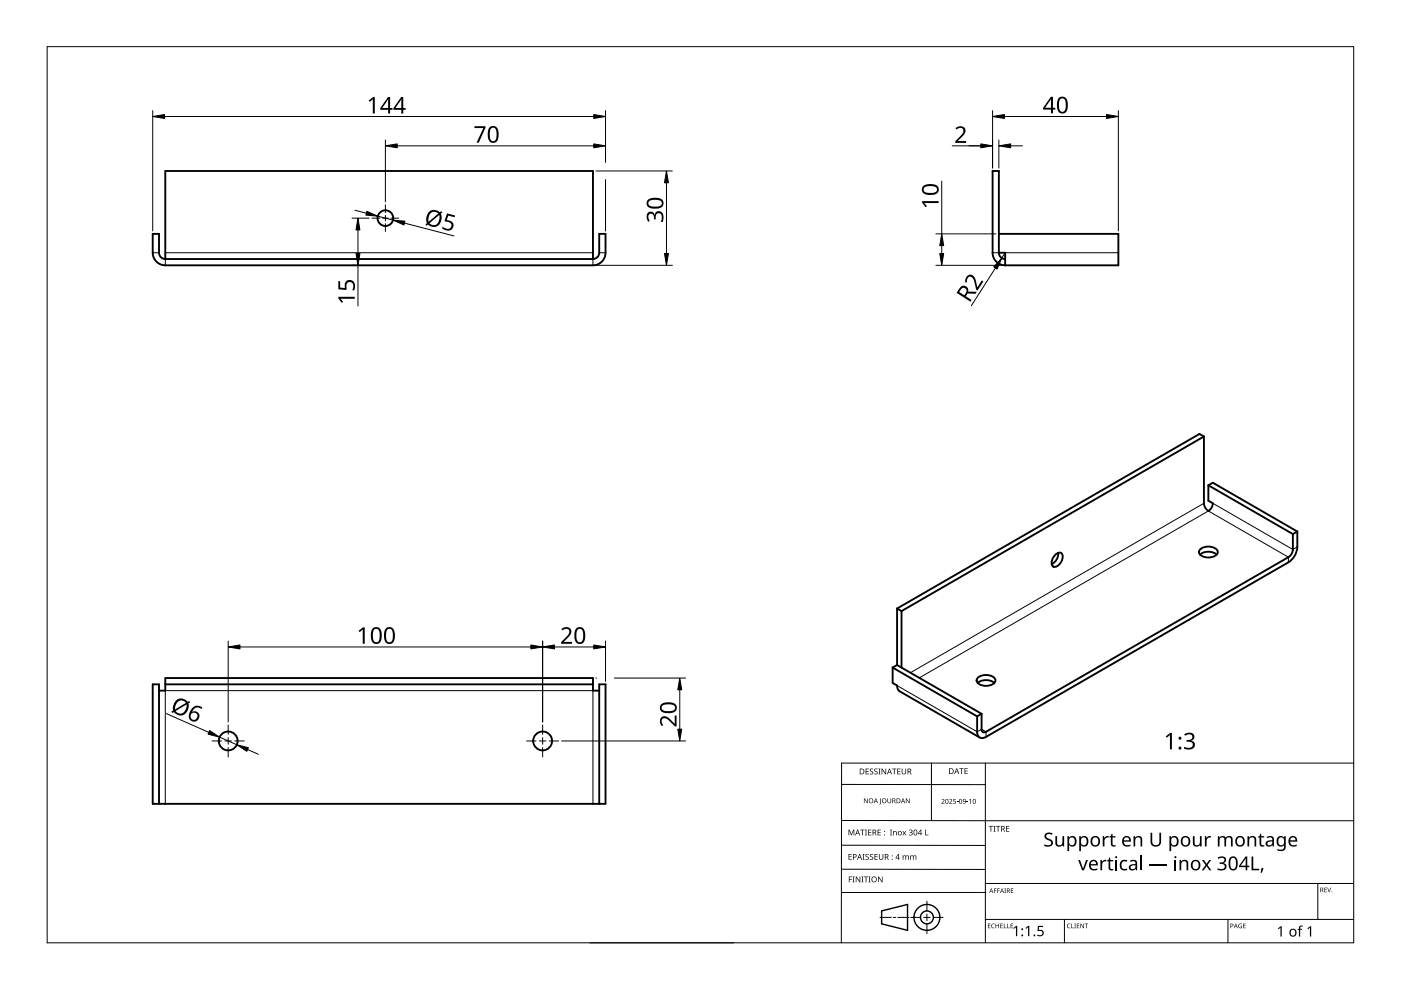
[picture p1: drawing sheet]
<svg xmlns="http://www.w3.org/2000/svg" width="297mm" height="210mm" viewBox="0 0 297 210" stroke-linecap="round" stroke-linejoin="round" font-family="sans-serif">
<path d="M32.4 53.6h1.3M35 53.6h90.7M35 54.9v1.4M125.7 54.9v1.4M127 53.6h1.4M210.4 53.6h1.4M213.1 53.6h24M255.3 106.7l-62.3 35.9M257.1 106.7l17 9.8 1-.5M273.2 119.2v-1.1l-17-9.8-61.3 35.4M190.2 145.4l17 9.8 .9-.6 1 .6v1M35 170.4v-24h90.7v24" fill="none" stroke="#000" stroke-width=".21"/>
<g fill="none" stroke="#000" stroke-width=".4">
<path d="M35 54.9a1.33 1.33 0 0 1-1.3-1.3v-4h-1.3v4a2.67 2.67 0 0 0 2.6 2.7h90.7a2.67 2.67 0 0 0 2.7-2.7v-4h-1.4v4a1.33 1.33 0 0 1-1.3 1.3M35 54.9v-18.6h90.7v18.6M35 54.9h90.7M211.8 53.6v-17.3h-1.4v17.3a2.67 2.67 0 0 0 2.7 2.7M211.8 49.6h25.3v6.7h-24M211.8 53.6h1.3v2.7M211.8 53.6a1.33 1.33 0 0 0 1.3 1.3M255.3 92.6v14.1l.2 .9 .7 .7 .7-.7 .2-.9-.9-.5v-3.3M255.3 92.6l-1-.6-64.1 37M255.3 92.6l-64.2 37M223.6 117.8a1.02 1.02 0 0 1 1.6-.3 2.23 2.23 0 0 1-1.6 2.7 .93 .93 0 0 1-.5-1.5zM224.4 117.2a2.47 2.47 0 0 1-1.4 2.4"/>
<path d="M254.6 116.4a2.81 2.81 0 0 1 3.5 .3 .94 .94 0 0 1-.7 1.3 2.72 2.72 0 0 1-3.1-.6l-.1-.4zM256.2 102.9l.9-.6 18 10.4M256.2 102.9l17.9 10.3M258 117.6a2.85 2.85 0 0 0-3.6 0M274.1 113.2v3.6l-.5 .9-.4 .4-64.1 37.1a.57 .57 0 0 1-.7 0 .57 .57 0 0 1-.3-.6v-3.3M275.1 112.7v3.3a4.2 4.2 0 0 1-1.9 3.2l-64.1 37a1.15 1.15 0 0 1-1.4 .2 1.15 1.15 0 0 1-.5-1.2v-3.3M275.1 112.7l-1 .5M190.2 129l.9 .6M190.2 129v12M191.1 129.6v11.9M33.7 146.4h1.3v-2.6h90.7v2.6h1.3M35 145.1h90.7"/>
<path d="M189.3 141.5v3.3l.9 .6a1.33 1.33 0 0 0 .6 1.2l16.9 9.8M189.3 141.5l17.9 10.4M190.2 141l17.9 10.3M190.2 141l-.9 .5M207.3 144.8a2.85 2.85 0 0 1 3.5 0M207.4 143.6a2.81 2.81 0 0 1 3.6 .3 .94 .94 0 0 1-.8 1.3 2.72 2.72 0 0 1-3-.6l-.1-.3zM208.1 151.3l-.9 .6M33.7 170.4v-25.3h-1.3v25.3h96v-25.3h-1.4v25.3"/>
<circle cx="81.7" cy="46.3" r="1.67"/>
<circle cx="48.4" cy="157.1" r="2"/>
<circle cx="115" cy="157.1" r="2"/>
</g>
<path d="M10 9.9h277v190h-277z" fill="none" stroke="#000" stroke-width=".21"/>
<g fill="none" stroke="#000" stroke-width=".21">
<path d="M178.4 179.2l30.5 .1M178.4 166.3l30.5 .1M178.5 174h108.6M197.5 161.8v12.2M208.9 161.8v38.1M287 161.8h-108.6v38.1M125.1 199.9h30.5M178.4 184.3h30.5M186.6 194.5h2.4M189.4 194.5h.5M190.4 194.5h2.4M193.1 194.5h2.1"/>
<path d="M195.8 194.5h1.4M196.5 191.1v2M196.5 193.8v1.4M196.5 195.9v2M197.9 194.5h2.1M208.9 189.2h-30.5M208.9 187.3h78.1M208.9 194.9h78.1M225.7 194.9v5M260.4 194.9v5M279.4 187.3v7.6"/>
</g>
<g fill="none" stroke="#000" stroke-width=".3">
<path d="M186.9 193.1l5.5-1.3v5.5l-5.5-1.4z"/>
<circle cx="196.5" cy="194.5" r="1.37"/>
<circle cx="196.5" cy="194.5" r="2.74"/>
</g>
<g fill="#000">
<path d="M179.9 175.9h.2l.4 1 .4-1h.2v1.2h-.1v-1l-.4 1h-.2l-.4-1 .1 1h-.2zM182.4 175.9h.9v.1h-.4v1.1h-.1v-1.1h-.4zM183.4 175.9h.4l-.1 .1v1l.1 .1h-.4l.1-.1v-1zM183.2 169.3h.1l.6 .8v-.8h.1v1h-.2l-.5-.9v.9h-.1zM183.5 163h.7v.1h-.5v.4h.5v.1h-.5v.4h.5v.2h-.7zM184.1 175.9h.6v.1h-.5v.4h.5v.1h-.5v.5h.5v.1h-.6zM184.5 163.1l.4-.2 .2 .1v.1a.25 .25 0 0 0-.4-.1 .25 .25 0 0 0 0 .4 .4 .4 0 0 1 .5 .3 .4 .4 0 0 1-.3 .5 .4 .4 0 0 1-.5-.2h.1a.27 .27 0 0 0 .4 .1 .27 .27 0 0 0-.1-.4l-.3-.3zM185.4 163.1l.4-.2 .3 .1-.1 .1a.25 .25 0 0 0-.4-.1 .25 .25 0 0 0 0 .4 .4 .4 0 0 1 .5 .3 .4 .4 0 0 1-.3 .5 .4 .4 0 0 1-.5-.2h.1a.27 .27 0 0 0 .4 .1 .27 .27 0 0 0 0-.4l-.4-.3zM186.6 169.3h.2v1l-.3 .3-.1-.2 .2-.1zM186.2 163h.5l-.2 .1v1l.2 .1h-.5l.2-.1v-1zM186.1 175.9h.6v.1h-.5v.4h.5v.1h-.5v.5h.5v.1h-.6zM186.9 163h.2l.6 1v-1h.2v1.2h-.2l-.6-1v1h-.2z"/>
<path d="M188.2 169.3h.1v.6a.26 .26 0 0 0 .2 .3 .26 .26 0 0 0 .3-.3v-.6h.1v.6a.39 .39 0 0 1-.4 .4 .39 .39 0 0 1-.3-.4zM188.7 175.9h.4l-.1 .1v1l.1 .1h-.4l.1-.1v-1zM189.1 163h1v.1h-.4v1.1h-.2v-1.1h-.4zM189.4 176.2l.1 .1a.35 .35 0 0 1 .4-.1 .35 .35 0 0 1 .2 .3v.6h-.1v-.6a.24 .24 0 0 0-.3-.2 .24 .24 0 0 0-.2 .3v.5h-.1zM190.2 163h.7v.1h-.5v.4h.5v.1h-.5v.4h.5v.2h-.7zM191.3 176.2h.2l.2 .3 .3-.3h.1l-.3 .5 .4 .4h-.2l-.3-.3-.2 .3h-.2l.3-.4zM191.2 163h.1v.8a.32 .32 0 0 0 .3 .3 .32 .32 0 0 0 .4-.4v-.7h.1v.7a.47 .47 0 0 1-.5 .5 .47 .47 0 0 1-.4-.5zM192.1 169.3h.1l.5 .8v-.8h.2v1h-.2l-.5-.9v.9h-.1zM192.7 176a.38 .38 0 0 1 .6-.1 .38 .38 0 0 1 0 .5l-.1 .1a.38 .38 0 0 1 .3 .5 .38 .38 0 0 1-.6 .1l-.2-.2a.32 .32 0 0 0 .5 .2 .32 .32 0 0 0 .1-.5h-.4v-.2a.27 .27 0 0 0 .4-.1 .27 .27 0 0 0-.1-.3 .27 .27 0 0 0-.4 .1zM196.2 175.9h.1v1.1h.5v.1h-.6zM199.6 169.5a.37 .37 0 0 1 .6 0 .37 .37 0 0 1-.2 .6l-.2 .2h.5v.1h-.7l.3-.4a.27 .27 0 0 0 .2-.3 .27 .27 0 0 0-.4-.1zM201.2 169.5a.37 .37 0 0 1 .6 0 .37 .37 0 0 1-.2 .6l-.2 .2h.5v.1h-.7l.3-.4a.27 .27 0 0 0 .3-.3 .27 .27 0 0 0-.5-.1z"/>
<path d="M202.1 169.4h.5v.1h-.4v.3a.34 .34 0 0 1 .5 .2 .34 .34 0 0 1-.2 .4 .34 .34 0 0 1-.4-.1 .29 .29 0 0 0 .4 0 .29 .29 0 0 0 0-.4 .29 .29 0 0 0-.4 0zM202.9 170l.3 .1zM203.4 162.9h.9v.1h-.4v1.1h-.1v-1.1h-.4zM204.9 170l.4 .1zM204.5 162.9h.7v.1h-.5v.4h.4v.1h-.4v.5h.5v.1h-.7zM205.5 169.6l.4-.2v1h-.2v-.9zM209.6 175.1h.9v.2h-.3v1h-.2v-1h-.4zM210.6 175.1h.5l-.2 .1v1l.2 .1h-.5l.2-.1v-1zM211.2 175.1h.9v.2h-.4v1h-.2v-1h-.3zM213.3 175.1h.7v.2h-.5v.3h.5v.2h-.5v.4h.5v.1h-.7zM221.6 176.8a1.38 1.38 0 0 1 1.6-.1l-.1 .3-.4-.1a.55 .55 0 0 0-.9 .3 .55 .55 0 0 0 .7 .7 .88 .88 0 0 1 .7 1.1 .88 .88 0 0 1-1.2 .5l-.6-.1v-.4l.2 .1a.82 .82 0 0 0 1.3-.4l-.2-.3-.4-.2a.88 .88 0 0 1-.7-1.4zM223.8 177.3h.3v1.4a.59 .59 0 0 0 .7 .5 .59 .59 0 0 0 .5-.8v-1.1h.3v2.2h-.3v-.3a.84 .84 0 0 1-.9 .3 .84 .84 0 0 1-.6-.8z"/>
<path d="M233.8 177.3h.3l.1 .4 .3-.4h.6l-.1 .3h-.4l-.4 .3v1.6h-.4zM235.7 176.8h.2v.5h.6v.3h-.6v1.2l.2 .4h.4v.2a.67 .67 0 0 1-1-.6v-1.2h-.3v-.2l.3-.2zM240.3 177.3h.3l.1 .3a.83 .83 0 0 1 .9-.3 .83 .83 0 0 1 .6 .7v1.5h-.4v-1.4a.59 .59 0 0 0-.7-.5 .59 .59 0 0 0-.4 .7v1.2h-.4zM243.9 176.6h.4v1.8a.76 .76 0 0 0 .8 .8 .76 .76 0 0 0 .7-.8v-1.8h.4v1.8a1.12 1.12 0 0 1-1.2 1.1 1.12 1.12 0 0 1-1.1-1.1zM252.9 177.3h.4v1.4a.59 .59 0 0 0 .7 .5 .59 .59 0 0 0 .4-.8v-1.1h.4v2.2h-.3l-.1-.3a.84 .84 0 0 1-.9 .3 .84 .84 0 0 1-.6-.8zM255.5 177.3h.3v.4l.4-.4h.5v.3h-.5l-.3 .3-.1 1.6h-.3zM258.2 177.3h.3v.3a.83 .83 0 0 1 1.4 0 .78 .78 0 0 1 .9-.3 .78 .78 0 0 1 .5 .7v1.5h-.3v-1.4a.54 .54 0 0 0-.6-.6 .54 .54 0 0 0-.4 .8v1.2h-.4v-1.4a.55 .55 0 0 0-.7-.5 .55 .55 0 0 0-.3 .7v1.2h-.4zM264.5 177.3h.3v.3a.83 .83 0 0 1 1-.3 .83 .83 0 0 1 .5 .7v1.5h-.3v-1.4a.59 .59 0 0 0-.7-.5 .59 .59 0 0 0-.4 .7v1.2h-.4zM267.2 176.8h.2v.5h.6v.3h-.6v1.2l.2 .4h.5v.2a.67 .67 0 0 1-1.1-.6v-1.2h-.3v-.2l.3-.2zM180 185.8h.7v.2h-.6v.4h.5v.1h-.5v.6h-.1zM179.9 181.1h.7v.1h-.5v.4h.4v.1h-.4v.5h.5v.1h-.7zM180.8 185.8h.4l-.1 .2v.9l.1 .2h-.4l.1-.2v-.9z"/>
<path d="M181.4 185.8h.2l.7 1.1v-1.1h.1v1.3h-.2l-.6-1v1h-.2zM182.6 185.8h.5l-.2 .2v.9l.2 .2h-.5l.2-.2v-.9zM182.9 181.1h.4l-.1 .1v1l.1 .1h-.4l.1-.1v-1zM183.2 185.8h.9v.2h-.4v1.1h-.2v-1.1h-.3zM183.5 181.2l.5-.1h.2v.2a.25 .25 0 0 0-.4-.1 .25 .25 0 0 0 0 .4 .4 .4 0 0 1 .4 .3 .4 .4 0 0 1-.2 .4 .4 .4 0 0 1-.5-.2 .27 .27 0 0 0 .5 .1 .27 .27 0 0 0-.1-.4l-.4-.3zM184.2 185.8h.4l-.1 .2v.9l.1 .2h-.4l.1-.2v-.9zM184.5 181.2l.4-.1h.2v.2a.25 .25 0 0 0-.4-.1 .25 .25 0 0 0 0 .4 .4 .4 0 0 1 .5 .3 .4 .4 0 0 1-.3 .4 .4 .4 0 0 1-.5-.2h.1a.27 .27 0 0 0 .4 .1 .27 .27 0 0 0-.1-.4l-.3-.3zM185.4 181.1h.7v.1h-.5v.4h.5v.1h-.5v.5h.5v.1h-.7zM186.2 185.8h.1l.7 1.1v-1.1h.1v1.3h-.2l-.6-1v1h-.1zM186.3 181.1h.2v.8a.32 .32 0 0 0 .3 .3 .32 .32 0 0 0 .3-.3v-.8h.2v.8a.47 .47 0 0 1-.5 .4 .47 .47 0 0 1-.5-.4zM191.4 181.4l.7 .1a.33 .33 0 0 1 .4-.1 .33 .33 0 0 1 .2 .3v.6h-.2v-.6a.22 .22 0 0 0-.2-.2 .22 .22 0 0 0-.2 .3v.5h-.1v-.6a.23 .23 0 0 0-.3-.2 .23 .23 0 0 0-.2 .3v.5h-.1zM193 181.4l.7 .1a.33 .33 0 0 1 .3-.1 .33 .33 0 0 1 .3 .3v.6h-.2v-.6a.22 .22 0 0 0-.2-.2 .22 .22 0 0 0-.2 .3v.5h-.1v-.6a.23 .23 0 0 0-.3-.2 .23 .23 0 0 0-.2 .3v.5h-.1z"/>
<path d="M209.5 195.8h.5l-.4 .1v.3h.4l-.4 .1v.4l.4 .1h-.5zM210.3 196l.3-.2 .3 .1v.1a.39 .39 0 0 0-.6 .3 .39 .39 0 0 0 .6 .4 .46 .46 0 0 1-.7-.1 .46 .46 0 0 1 .1-.6zM210.7 188.4h.6l-.4 .1v.3h.4l-.4 .1v.4h-.2zM211.4 188.4h.6l-.4 .1v.3h.4l-.4 .1v.4h-.2zM211.1 195.8h.1v.4h.5v-.4h.1v1h-.1v-.5h-.5v.5h-.1zM212.1 195.8h.5l-.4 .1v.3h.4l-.4 .1v.4l.4 .1h-.5zM212.8 195.8h.2v.9l.4 .1h-.6zM212.9 188.4h.4l-.1 .1 .1 .8h-.4l.2-.1zM213.6 195.8h.1v.9l.4 .1h-.5zM214.3 195.8h.5l-.4 .1v.3h.4l-.4 .1v.4l.4 .1h-.5zM214.3 188.4h.6l-.5 .1v.3h.4l-.4 .1v.3l.5 .1h-.6zM214.9 196.8l.5-.5h.3v2.2h-.3v-1.9l-.4 .3z"/>
<path d="M217.4 196.8l.6-.5h.2v2.2h-.2v-1.9l-.4 .3zM220 196.3h1.1v.2h-.8l-.1 .7a.75 .75 0 0 1 1.1 .7 .75 .75 0 0 1-1.1 .6l-.3-.1v-.3l.3 .2a.51 .51 0 0 0 .8-.4 .51 .51 0 0 0-.7-.5l-.3-.1zM226.3 196l.4-.2 .3 .1-.1 .1a.39 .39 0 0 0-.6 .3 .39 .39 0 0 0 .6 .4 .46 .46 0 0 1-.6-.1 .46 .46 0 0 1 0-.6zM227.1 195.8h.2v.9l.4 .1h-.6zM227.8 195.8h.3l-.1 .1 .1 .9h-.3l.1-.1zM228.3 195.8h.5l-.4 .1v.3h.4l-.4 .1v.4l.4 .1h-.5zM228.6 182.3h.4l.6 1.9 .7-1.9h.4l-.9 2.2h-.4zM229.1 195.8h.1l.5 .8v-.8h.1v1h-.1l-.5-.8v.8h-.1zM230 195.8h.7l-.3 .1v.9h-.1v-.9zM233.3 182.3h.3l.1 .4 .3-.3 .6-.1-.1 .4h-.4l-.3 .3-.1 1.5h-.4zM235.2 181.8h.2v.5h.6v.3h-.6v1.3l.2 .3h.4v.3a.67 .67 0 0 1-1-.6v-1.3h-.3v-.2l.3-.1zM237.7 182.6l.5-.3 .8 .1-.1 .3h-.1a.79 .79 0 0 0-1 .9 .79 .79 0 0 0 1.2 .5v.3a1.14 1.14 0 0 1-1.5-.3 1.14 1.14 0 0 1 .2-1.5z"/>
<path d="M250.1 182.3h.3v.3a.83 .83 0 0 1 .9-.3 .83 .83 0 0 1 .6 .8v1.4h-.3v-1.4a.59 .59 0 0 0-.7-.5 .59 .59 0 0 0-.5 .8v1.1h-.3zM254.8 182.3h.4l.6 .9 .6-.9h.4l-.8 1.1 .8 1.1h-.4l-.6-.8-.6 .8h-.4l.8-1.1zM258.1 181.9a1.01 1.01 0 0 1 1.1-.4 1.01 1.01 0 0 1 .8 .9l-.3 .4-.3 .2a.82 .82 0 0 1 .7 1 .82 .82 0 0 1-1.2 .6l-.8-.2v-.3a.92 .92 0 0 0 1.6-.4 .75 .75 0 0 0-1.1-.5v-.3a.63 .63 0 0 0 .8-.1 .63 .63 0 0 0 .1-.8l-.6-.1-.6 .2zM262.7 196l.6-.1-.1 .1a.4 .4 0 0 0-.5 .3 .4 .4 0 0 0 .5 .4v-.3l-.2-.1h.3v.5a.53 .53 0 0 1-.7-.1 .53 .53 0 0 1 .1-.7zM263.6 195.8h.5l-.4 .1v.3h.4l-.4 .1v.4l.4 .1h-.5zM265.3 181.6h.4v2.6h1.3v.3h-1.7zM267.5 184.1h.4l-.4 1h-.2zM270.9 196.8l.6-.4h.2v2.2h-.2v-1.9l-.4 .3zM275.5 196.4l.7-.1v.2h-.4l-.1 .2v.2h.4v.2h-.4v1.5h-.3v-1.5h-.3l.3-.2zM277.2 196.8l.6-.4h.2v2.2h-.3v-1.9l-.4 .3zM280.8 188.2h.5l-.4 .1v.3h.4l-.4 .1v.4l.4 .1h-.5zM281.4 188.2h.1l.3 .8 .3-.8h.1l-.3 1h-.1z"/>
<path d="M181.8 175.9h.1l.5 1.2h-.2l-.1-.4h-.5l-.2 .4h-.1zM181.8 176.1l-.2 .5h.4z"/>
<path d="M182.3 163h.4a.61 .61 0 0 1 .6 .6 .61 .61 0 0 1-.7 .6h-.3zM182.4 163.1v.9h.2a.48 .48 0 0 0 .5-.4 .48 .48 0 0 0-.5-.5z"/>
<path d="M184.1 169.8a.51 .51 0 0 1 1 0 .51 .51 0 0 1-1 0zM184.3 169.8a.4 .4 0 0 0 .8 0 .4 .4 0 0 0-.8 0z"/>
<path d="M185 175.9h.3a.35 .35 0 0 1 .5 .2 .35 .35 0 0 1-.3 .5l.4 .5h-.2l-.3-.5h-.2v.5h-.2zM185.2 176v.5h.1a.23 .23 0 0 0 .3-.2 .23 .23 0 0 0-.3-.3z"/>
<path d="M185.6 169.3l.5 1-.2-.3h-.4l-.3 .3zM185.7 169.4l-.2 .5h.4z"/>
<path d="M186.9 169.8a.51 .51 0 0 1 1 0 .51 .51 0 0 1-1 0zM187.1 169.8a.4 .4 0 0 0 .8 0 .4 .4 0 0 0-.8 0z"/>
<path d="M188.5 163h.2l.4 1.2h-.1l-.2-.4h-.5l-.1 .4h-.2zM188.6 163.1l-.2 .6h.4z"/>
<path d="M189.2 169.3h.3a.29 .29 0 0 1 .3 .2 .29 .29 0 0 1-.1 .3l.2 .5h-.1l-.3-.4h-.2v.4h-.1zM189.3 169.4v.4h.2a.2 .2 0 0 0 .2-.2 .2 .2 0 0 0-.2-.2z"/>
<path d="M190.1 169.3h.3a.51 .51 0 0 1 .5 .5 .51 .51 0 0 1-.5 .5h-.3zM190.2 169.4v.8l.4-.1 .2-.2-.1-.3z"/>
<path d="M190.3 176.7a.45 .45 0 0 1 .9 0 .45 .45 0 0 1-.9 0zM190.6 176.4a.35 .35 0 0 0 0 .5 .35 .35 0 0 0 .5-.2 .35 .35 0 0 0-.4-.4z"/>
<path d="M191.4 169.3l.5 1-.2-.3h-.4l-.3 .3zM191.5 169.4l-.2 .5h.3z"/>
<path d="M192.4 163h.4a.35 .35 0 0 1 .4 .2 .35 .35 0 0 1-.2 .4l.3 .6h-.2l-.3-.5h-.2v.5h-.2zM192.6 163.1v.4h.2a.23 .23 0 0 0 .3-.2 .23 .23 0 0 0-.3-.2z"/>
<path d="M193.8 176a.52 .52 0 0 1 .7 .1 .52 .52 0 0 1 0 .7 .44 .44 0 0 1-.6 .3 .44 .44 0 0 1-.2-.7zM193.9 176.1a.48 .48 0 0 0-.1 .5 .48 .48 0 0 0 .4 .3l.1-.7-.2-.2z"/>
<path d="M195.2 175.9h.1v.8h.2v.1h-.2v.3h-.1v-.3h-.6zM195.2 176.1l-.4 .6h.4z"/>
<path d="M200.5 169.5l.4-.1 .2 .2v.5l-.2 .3h-.3l-.2-.2zM200.6 169.6v.1a.37 .37 0 0 0-.1 .4 .37 .37 0 0 0 .4 .2 .4 .4 0 0 0 .1-.5 .4 .4 0 0 0-.4-.2z"/>
<path d="M201.2 162.9h.4a.61 .61 0 0 1 .6 .6 .61 .61 0 0 1-.6 .6h-.4zM201.4 163v1h.1a.48 .48 0 0 0 .5-.5 .48 .48 0 0 0-.4-.5z"/>
<path d="M202.8 162.9h.1l.5 1.2h-.2l-.1-.4h-.5l-.1 .4h-.2zM202.8 163l-.1 .6h.3z"/>
<path d="M203.5 169.5l.3-.1 .2 .2v.5l-.2 .3h-.3l-.1-.2zM203.5 169.6v.1a.37 .37 0 0 0-.1 .4 .37 .37 0 0 0 .4 .2 .4 .4 0 0 0 .1-.5 .4 .4 0 0 0-.4-.2z"/>
<path d="M204.2 169.5a.49 .49 0 0 1 .6 .4 .49 .49 0 0 1-.4 .5l-.2-.1h.4l.1-.4a.32 .32 0 0 1-.5 .1 .32 .32 0 0 1 0-.5zM204.3 169.7a.22 .22 0 0 0 .4 0 .22 .22 0 0 0-.4 0z"/>
<path d="M206.4 169.5l.3-.1 .2 .2v.5l-.2 .3h-.3l-.1-.2zM206.4 169.6v.1a.37 .37 0 0 0-.1 .4 .37 .37 0 0 0 .4 .2 .4 .4 0 0 0 .2-.5 .4 .4 0 0 0-.5-.2z"/>
<path d="M212.3 175.1h.3a.35 .35 0 0 1 .4 .3 .35 .35 0 0 1-.2 .4l.3 .5h-.2l-.3-.5h-.2v.5h-.1zM212.4 175.2v.5h.2a.23 .23 0 0 0 .3-.2 .23 .23 0 0 0-.3-.3z"/>
<path d="M226.3 177.3h.3l.1 .3a.95 .95 0 0 1 1.2-.2 .95 .95 0 0 1 .3 1.2 .9 .9 0 0 1-.6 .9 .9 .9 0 0 1-1-.3l.1 1.3h-.4zM226.8 177.7l-.1 .4a.7 .7 0 0 0 .1 .9 .7 .7 0 0 0 .8 .1 .85 .85 0 0 0 .3-1 .85 .85 0 0 0-.9-.5z"/>
<path d="M228.8 177.3h.3l.1 .3a.95 .95 0 0 1 1.2-.2 .95 .95 0 0 1 .3 1.2 .9 .9 0 0 1-.6 .9 .9 .9 0 0 1-.9-.3v1.3h-.4zM229.3 177.7l-.1 .4a.7 .7 0 0 0 .1 .9 .7 .7 0 0 0 .9 .1 .85 .85 0 0 0 .2-1 .85 .85 0 0 0-.9-.5z"/>
<path d="M231.5 177.5a1.08 1.08 0 0 1 1.5 .1 1.08 1.08 0 0 1-.1 1.6 1.08 1.08 0 0 1-1.6-.2 1.47 1.47 0 0 1 .2-1.5zM231.8 177.7a.85 .85 0 0 0-.2 1 .85 .85 0 0 0 .9 .5 .82 .82 0 0 0 .4-1.1 .82 .82 0 0 0-1.1-.4z"/>
<path d="M238.2 177.6a.94 .94 0 0 1 1.1-.2 .94 .94 0 0 1 .5 1h-1.5a.83 .83 0 0 0 .5 .8 .83 .83 0 0 0 .9-.1v.3a1.19 1.19 0 0 1-1.6-.3 1.19 1.19 0 0 1 .1-1.5zM238.5 177.7l-.2 .5h1.1a.54 .54 0 0 0-.3-.6 .54 .54 0 0 0-.6 .1z"/>
<path d="M248 177.3h.2l.1 .3a.95 .95 0 0 1 1.3-.2 .95 .95 0 0 1 .3 1.2 .9 .9 0 0 1-.6 .9 .9 .9 0 0 1-1-.3v1.3h-.3zM248.5 177.7l-.2 .4a.7 .7 0 0 0 .1 .9 .7 .7 0 0 0 .9 .1 .85 .85 0 0 0 .2-1 .85 .85 0 0 0-.8-.5z"/>
<path d="M250.6 177.5a1.08 1.08 0 0 1 1.6 .1 1.08 1.08 0 0 1-.2 1.6 1.08 1.08 0 0 1-1.5-.2 1.47 1.47 0 0 1 .1-1.5zM251 177.7a.85 .85 0 0 0-.3 1 .85 .85 0 0 0 .9 .5 .82 .82 0 0 0 .4-1.1 .82 .82 0 0 0-1-.4z"/>
<path d="M262.2 177.5a1.08 1.08 0 0 1 1.5 .1 1.08 1.08 0 0 1-.1 1.6 1.08 1.08 0 0 1-1.6-.2 1.47 1.47 0 0 1 .2-1.5zM262.5 177.7a.85 .85 0 0 0-.2 1 .85 .85 0 0 0 .9 .5 .82 .82 0 0 0 .4-1.1 .82 .82 0 0 0-1.1-.4z"/>
<path d="M268.6 177.4a.9 .9 0 0 1 .9-.2 .9 .9 0 0 1 .6 .8v1.5h-.3v-.3a.74 .74 0 0 1-1 .3 .74 .74 0 0 1-.4-.9 .74 .74 0 0 1 1-.4h.4a.51 .51 0 0 0-.2-.6 .51 .51 0 0 0-.6 0l-.3 .1zM268.8 178.6a.47 .47 0 0 0 .2 .7 .47 .47 0 0 0 .6-.3l.1-.6z"/>
<path d="M271 177.4l.7-.2 .6 .4v-.3h.3v2.2a1.1 1.1 0 0 1-1.8 .8v-.3a.87 .87 0 0 0 1.4-.3l.1-.5a.96 .96 0 0 1-1.3 .2 .96 .96 0 0 1-.3-1.3zM271.3 177.7l-.2 .3a.74 .74 0 0 0 0 .9 .74 .74 0 0 0 .9 .2 .86 .86 0 0 0 .3-1 .86 .86 0 0 0-.9-.5z"/>
<path d="M273.4 177.6a.94 .94 0 0 1 1.2-.2 .94 .94 0 0 1 .4 1h-1.5a.83 .83 0 0 0 .5 .8 .83 .83 0 0 0 .9-.1v.3a1.19 1.19 0 0 1-1.5-.3 1.19 1.19 0 0 1 0-1.5zM273.7 177.7l-.2 .5h1.2a.54 .54 0 0 0-.3-.6 .54 .54 0 0 0-.7 .1z"/>
<path d="M180.8 181.1h.4a.41 .41 0 0 1 .4 .5 .41 .41 0 0 1-.6 .2v.5h-.2zM181 181.2v.5a.29 .29 0 0 0 .5-.3 .29 .29 0 0 0-.5-.2z"/>
<path d="M182.2 181.1h.1l.5 1.2h-.2l-.1-.4h-.5l-.1 .4h-.2zM182.3 181.2l-.2 .6h.3z"/>
<path d="M184.7 186.5a.61 .61 0 0 1 1.2 0 .61 .61 0 0 1-1.2 0zM184.9 186.5a.45 .45 0 0 0 .9 0 .45 .45 0 0 0-.9 0z"/>
<path d="M187.6 181.1h.3a.35 .35 0 0 1 .5 .2 .35 .35 0 0 1-.3 .4l.4 .6h-.2l-.3-.5h-.3v.5h-.1zM187.7 181.2v.5h.2a.23 .23 0 0 0 .3-.3 .23 .23 0 0 0-.3-.2z"/>
<path d="M190.4 181.1h.2v.8h.2v.1h-.2v.3h-.2v-.3h-.5zM190.4 181.2l-.4 .7h.4z"/>
<path d="M210.1 188.4l.5 .9-.2-.3h-.4l-.3 .3zM210.2 188.5l-.2 .4h.3z"/>
<path d="M212.4 188.4l.5 .9-.3-.3h-.3l-.3 .3zM212.4 188.5l-.1 .4h.3z"/>
<path d="M213.5 188.4h.2a.28 .28 0 0 1 .4 .2 .28 .28 0 0 1-.2 .3l.3 .4-.4-.4h-.2v.4h-.1zM213.6 188.5v.3h.1a.19 .19 0 0 0 .3-.2 .19 .19 0 0 0-.3-.1z"/>
<path d="M231.2 182.6a.94 .94 0 0 1 1.1-.2 .94 .94 0 0 1 .5 1.1h-1.5a.83 .83 0 0 0 .5 .8 .83 .83 0 0 0 .9-.2v.3a1.19 1.19 0 0 1-1.6-.2 1.19 1.19 0 0 1 .1-1.6zM231.4 182.8l-.1 .4h1.1a.54 .54 0 0 0-.3-.6 .54 .54 0 0 0-.7 .2z"/>
<path d="M239.6 182.5a.9 .9 0 0 1 .9-.2 .9 .9 0 0 1 .6 .7v1.5h-.3v-.3a.74 .74 0 0 1-1 .4 .74 .74 0 0 1-.4-1 .74 .74 0 0 1 1-.4h.3a.51 .51 0 0 0-.1-.6 .51 .51 0 0 0-.6 0l-.3 .2zM239.8 183.6a.47 .47 0 0 0 .2 .7 .47 .47 0 0 0 .6-.3l.1-.5z"/>
<path d="M252.8 182.6a1.08 1.08 0 0 1 1.5 .1 1.08 1.08 0 0 1-.1 1.5 1.08 1.08 0 0 1-1.6-.2 1.47 1.47 0 0 1 .2-1.4zM253.1 182.7a.85 .85 0 0 0-.2 1 .85 .85 0 0 0 .9 .5 .82 .82 0 0 0 .3-1 .82 .82 0 0 0-1-.5z"/>
<path d="M260.9 195.8h.2a.32 .32 0 0 1 .4 .4 .32 .32 0 0 1-.5 .2v.4h-.1zM261 195.9v.4a.24 .24 0 0 0 .4-.2 .24 .24 0 0 0-.4-.2z"/>
<path d="M262 195.8l.4 1-.2-.3h-.4l-.2 .3zM262 196l-.1 .4h.3z"/>
<path d="M260.9 181.8a1.01 1.01 0 0 1 1.1 0 1.01 1.01 0 0 1 .4 1.1 1.25 1.25 0 0 1-1 1.7 1.34 1.34 0 0 1-.9-1.9zM261.1 182a1.81 1.81 0 0 0 .2 2.2 .68 .68 0 0 0 .7-.8 1.13 1.13 0 0 0-.6-1.5z"/>
<path d="M264.1 181.6h.3v1.9h.5v.4h-.5v.6h-.3v-.6h-1.4v-.3zM264.1 182l-1 1.5h1z"/>
<path d="M273.6 197.1a.82 .82 0 0 1 1.2 .1 .82 .82 0 0 1-.2 1.2 .82 .82 0 0 1-1.2-.4zM273.8 197.2a.6 .6 0 0 0-.1 .8 .6 .6 0 0 0 .8 .2l.1-.3a.53 .53 0 0 0-.1-.6 .53 .53 0 0 0-.7-.1z"/>
<path d="M279.9 188.2h.3a.28 .28 0 0 1 .3 .2 .28 .28 0 0 1-.1 .3l.2 .5-.3-.4h-.2v.4h-.2zM280.1 188.3v.4h.1a.19 .19 0 0 0 .2-.2 .19 .19 0 0 0-.2-.2z"/>
<circle cx="187.5" cy="177" r=".11"/>
<circle cx="187.5" cy="176.3" r=".11"/>
<circle cx="189.2" cy="182.2" r=".11"/>
<circle cx="189.2" cy="181.5" r=".11"/>
<circle cx="216.7" cy="198.3" r=".2"/>
<circle cx="216.8" cy="197" r=".2"/>
<circle cx="219.3" cy="198.3" r=".2"/>
<circle cx="236.7" cy="181.7" r=".22"/>
<circle cx="249.2" cy="181.7" r=".22"/>
<circle cx="282.4" cy="189.1" r=".09"/>
</g>
<path d="M236.7 182.3v2.2M242 181.4v3.1M249.2 182.3v2.2" fill="none" stroke="#000" stroke-width=".36"/>
<path d="M243.7 183.4h3.8" fill="none" stroke="#000" stroke-width=".32"/>
<g fill="#000">
<path d="M78.2 21.3l.9-.7h.4v3.5h-.5l.1-3.1-.7 .6zM100.6 26.8h2.3v.3l-1.4 3.1h-.5l1.5-3h-1.9zM202.6 27.2a1.16 1.16 0 0 1 1.3-.5 1.16 1.16 0 0 1 .8 1.2l-.3 .7-1.3 1.3h1.7v.4h-2.3v-.4l1.1-1.1a.98 .98 0 0 0 .3-1.6l-.5-.1-.6 .4zM94.8 45.2l1.7 .5-.1 .4-1.4-.4-.3 1a1.17 1.17 0 0 1 1.4 1.3 1.17 1.17 0 0 1-1.8 .8l-.6-.4 .1-.4a1.03 1.03 0 0 0 1.9 0 .93 .93 0 0 0-1.3-1l-.1-.2zM137.3 45.2a.85 .85 0 0 1 .9-.3 .85 .85 0 0 1 .6 .7 .93 .93 0 0 1 1-.9 .93 .93 0 0 1 .9 1.1l-.2 1.3h-.4a1.24 1.24 0 0 0-.3-1.9 .71 .71 0 0 0-.8 1v.3h-.3a.81 .81 0 0 0-.1-.8 .81 .81 0 0 0-.8-.3 1.02 1.02 0 0 0 0 1.4l-.3 .2a1.65 1.65 0 0 1-.2-1.8zM195.5 42.6h3.5v.5l-3-.1 .5 .7-.3 .2-.7-.9zM205 58.6a1.1 1.1 0 0 1 1.3-.2 1.1 1.1 0 0 1 .6 1.1l.3 1.4 1-1.5 .3 .3-1.2 1.9-.3-.2-.4-1.5a.98 .98 0 0 0-1.2-1.1l-.3 .3-.1 .7-.4 .1 .1-.6zM71.7 59.6h.4v1.4l1 .1a1.17 1.17 0 0 1 1-1.8 1.17 1.17 0 0 1 1.2 1.6l-.2 .7h-.4a1.03 1.03 0 0 0 .3-1.1 1.03 1.03 0 0 0-.8-.7 .93 .93 0 0 0-.7 1.5l-.1 .2-1.7-.2zM71.7 62.9h3.5v.4h-3l.6 .7-.3 .2-.8-.9zM76 133.7l1-.7h.3v3.5h-.4v-3l-.6 .5zM119 133.4a1.16 1.16 0 0 1 1.3-.5 1.16 1.16 0 0 1 .8 1.2l-.3 .7-1.3 1.3h1.8v.4h-2.3v-.4l1.1-1.1a.98 .98 0 0 0 .2-1.6l-.4-.1-.7 .4zM140.2 152.1a1.5 1.5 0 0 1 2.1 .6l.8 .8v-1.8h.3v2.3h-.3l-1.1-1.1a.98 .98 0 0 0-1.7-.3v.5l.3 .6-.3 .3a1.46 1.46 0 0 1-.1-1.9z"/>
<path d="M247.2 156.1l.9-.7h.4v3.5h-.5l.1-3.1-.7 .6zM251.1 155.7a1.25 1.25 0 0 1 1.2-.4 1.25 1.25 0 0 1 .9 .9 .85 .85 0 0 1-.7 .9 .93 .93 0 0 1 .9 1 .93 .93 0 0 1-1.1 .8l-1.2-.2v-.4a1.24 1.24 0 0 0 1.8-.3 .71 .71 0 0 0-1-.7h-.3v-.4a.81 .81 0 0 0 .9-.1 .81 .81 0 0 0 .3-.8 1.02 1.02 0 0 0-1.5 0z"/>
<path d="M82.3 20.6h.4v2.3h.5v.4h-.5v.8h-.4v-.8h-1.7v-.4zM82.3 21l-1.3 1.9h1.3z"/>
<path d="M85.1 20.6h.4v2.3h.5v.4h-.5v.8h-.4v-.8h-1.7v-.4zM85.1 21l-1.3 1.9h1.3z"/>
<path d="M103.8 27a1.16 1.16 0 0 1 1.4-.1 1.16 1.16 0 0 1 .5 1.2 1.69 1.69 0 0 1-1 2.2 1.27 1.27 0 0 1-1.3-1.6l.1-1.2zM104.1 27.3a2.16 2.16 0 0 0 .3 2.6 .82 .82 0 0 0 .9-1.1 1.35 1.35 0 0 0-.7-1.7z"/>
<path d="M195.7 39.5a2.6 2.6 0 0 1 3.2 .2 1.22 1.22 0 0 1-.2 1.3 1.22 1.22 0 0 1-1.2 .3 1.53 1.53 0 0 1-2-1zM196 39.7a.75 .75 0 0 0 0 1 .75 .75 0 0 0 .9 .2h1a.69 .69 0 0 0 .8-.7 .69 .69 0 0 0-.8-.7h-1.3z"/>
<path d="M222.8 20.5h.4v2.3h.5v.4h-.5v.8h-.4v-.8h-1.6v-.3zM222.8 21l-1.2 1.8h1.2z"/>
<path d="M224.5 20.7a1.16 1.16 0 0 1 1.3 0 1.16 1.16 0 0 1 .6 1.2 1.69 1.69 0 0 1-1 2.2 1.27 1.27 0 0 1-1.3-1.6l.1-1.2zM224.8 21a2.16 2.16 0 0 0 .3 2.7 .82 .82 0 0 0 .9-1.1 1.35 1.35 0 0 0-.8-1.7z"/>
<path d="M90.9 44.9l.9-.4a1.92 1.92 0 0 1 1.4 .5l.3-.2 .3 .2-.3 .3a1.81 1.81 0 0 1-.3 2.3 1.81 1.81 0 0 1-2.3 .1l-.2-.1-.3 .3-.2-.3 .3-.3-.1-1.2zM91.1 47.3a1.23 1.23 0 0 0 1.4 .3 1.23 1.23 0 0 0 .7-1.3l-.1-.7zM91.3 45.2l-.4 .8v1l2-1.7-.4-.3-.5-.1z"/>
<path d="M137.3 42.4a2.6 2.6 0 0 1 3.3 .2 1.22 1.22 0 0 1-.2 1.3 1.22 1.22 0 0 1-1.3 .3 1.53 1.53 0 0 1-2-1zM137.7 42.6a.75 .75 0 0 0-.1 1 .75 .75 0 0 0 .9 .2h1a.69 .69 0 0 0 .8-.7 .69 .69 0 0 0-.8-.7h-1.3z"/>
<path d="M203.7 60.8a.97 .97 0 0 1 1.2-.1 .97 .97 0 0 1 .4 1.1l1.8 .1-.3 .4-1.7-.1-.3 .6 1.2 .8-.2 .4-3-1.9zM203.9 61.2l-.5 .7 1.1 .7 .2-.4a.65 .65 0 0 0 .1-.9 .65 .65 0 0 0-.9-.1z"/>
<path d="M79.1 133.2a1.16 1.16 0 0 1 1.3-.1 1.16 1.16 0 0 1 .5 1.2 1.69 1.69 0 0 1-1 2.2 1.27 1.27 0 0 1-1.3-1.5l.1-1zM79.3 133.5a2.16 2.16 0 0 0 .3 2.7 .82 .82 0 0 0 .9-1.1 1.35 1.35 0 0 0-.7-1.8z"/>
<path d="M81.9 133.2a1.16 1.16 0 0 1 1.3-.1 1.16 1.16 0 0 1 .5 1.2 1.69 1.69 0 0 1-1 2.2 1.27 1.27 0 0 1-1.3-1.5l.1-1zM82.1 133.5a2.16 2.16 0 0 0 .3 2.7 .82 .82 0 0 0 .9-1.1 1.35 1.35 0 0 0-.7-1.8z"/>
<path d="M122.2 133.2a1.16 1.16 0 0 1 1.3-.1 1.16 1.16 0 0 1 .6 1.2 1.69 1.69 0 0 1-1 2.2 1.27 1.27 0 0 1-1.3-1.5v-1zM122.5 133.5a2.16 2.16 0 0 0 .3 2.7 .82 .82 0 0 0 .8-1.1 1.35 1.35 0 0 0-.7-1.8z"/>
<path d="M37.4 148.5l.5-.3 .5-.1a1.92 1.92 0 0 1 1.4 .7l.3-.2 .2 .3-.4 .2a1.81 1.81 0 0 1-.6 2.2 1.81 1.81 0 0 1-2.3-.2l-.1-.1-.4 .2-.2-.3 .4-.3v-1zM37.2 150.8a1.23 1.23 0 0 0 1.4 .5 1.23 1.23 0 0 0 .9-1.2l.1-.7zM37.8 148.7l-.5 .7-.2 1 2.3-1.4-.3-.3-.6-.2z"/>
<path d="M40.8 150.1a1.5 1.5 0 0 1 2.1-.1l-.2 .3a1.18 1.18 0 0 0-1.9 .6 1.08 1.08 0 0 1 1.5 .6 1.08 1.08 0 0 1-.7 1.4 1.22 1.22 0 0 1-1.4-.4 1.22 1.22 0 0 1 0-1.5zM40.4 151.9a.76 .76 0 0 0 1.5 0 .76 .76 0 0 0-1.5 0z"/>
<path d="M140.2 149.4a2.6 2.6 0 0 1 3.2 .1 1.22 1.22 0 0 1-.2 1.4 1.22 1.22 0 0 1-1.3 .3 1.53 1.53 0 0 1-2-1zM140.5 149.6a.75 .75 0 0 0 0 .9 .75 .75 0 0 0 .9 .3l1-.1a.69 .69 0 0 0 .7-.6 .69 .69 0 0 0-.8-.7h-1.2z"/>
<circle cx="250.2" cy="158.6" r=".31"/>
<circle cx="250.2" cy="156.5" r=".32"/>
</g>
<g fill="none" stroke="#000" stroke-width=".21">
<path d="M78.9 46.3h1.6M81.1 46.3h1.2M81.7 43.4v1.7M81.7 45.7v1.1M81.7 47.4v1.7M82.9 46.3h1.6M45 157.1h2M47.7 157.1h1.4M48.4 153.7v2M48.4 156.4v1.4M48.4 158.5v2M49.8 157.1h2"/>
<path d="M111.6 157.1h2M114.3 157.1h1.4M115 153.7v2M115 156.4v1.4M115 158.5v2M116.4 157.1h2"/>
</g>
<g fill="none" stroke="#000" stroke-width=".21">
<path d="M32.4 23.4v25.6M34.9 24.7h91M81.7 29.7v13.1M84.2 30.9h41.7M126.3 36.3h16.3M128.4 23.4v11M128.4 38.1v10.9M141.3 38.8v15M199.7 38.4v11.2M201.9 30.9h6.7M210.4 23.4v12.2M211.8 29.7v5.9"/>
<path d="M212.9 24.7h21.7M214.3 30.9h2.5M237.1 23.4v25.6M74.6 56.3h.7M74.6 46.3h3.7M75.3 44.6l2.4 .6M75.9 48.8v5M75.9 56.3v8.6M80.1 45.8l3.2 .9M85.7 47.3l10.5 2.7M126.3 56.3h16.3M198.4 56.3h14.1"/>
<path d="M198.4 49.6h12.8M199.7 52.1v1.7M211.1 56.8l-5.2 8M213.1 53.6l-.7 1.1M48.4 135.9v17.2M50.9 137.2h61.6M115 135.9v17.2M117.5 137.2h8.4M128.4 135.9v8.6M35.3 151.3l9 4M46.6 156.3l3.6 1.6M52.5 158.9l2.3 1"/>
<path d="M119.1 157.1h26.3M126.3 143.8h.2M130.3 143.8h15.1M144.1 146.3v8.3"/>
</g>
<g fill="#000" stroke="#000" stroke-width=".21">
<path d="M32.4 24.7l2.5-.4v.8zM81.7 30.9l2.5-.4v.8zM125.9 24.3l2.5 .4-2.5 .4zM125.9 30.5l2.5 .4-2.5 .4zM141.3 36.3l.4 2.5h-.8zM207.9 30.5l2.5 .4-2.5 .4zM210.4 24.7l2.5-.4v.8zM211.8 30.9l2.5-.4v.8zM234.6 24.3l2.5 .4-2.5 .4zM75.9 46.3l.4 2.5h-.8zM75.5 53.8h.8l-.4 2.5zM77.8 44.8l2.3 1-2.5-.2z"/>
<path d="M83.3 46.7l2.6 .2-.3 .8zM140.9 53.8h.8l-.4 2.5zM199.7 49.6l.4 2.5h-.9zM199.2 53.8h.9l-.4 2.5zM212.4 54.7l-1 2.3-.7-.4zM48.4 137.2l2.5-.4v.8zM112.5 136.8l2.5 .4-2.5 .4zM115 137.2l2.5-.4v.8zM125.9 136.8l2.5 .4-2.5 .4zM44.4 154.9l2.2 1.4-2.5-.6zM50.2 157.9l2.5 .6-.4 .8zM144.1 143.8l.4 2.5h-.8z"/>
<path d="M143.7 154.6h.8l-.4 2.5z"/>
</g>
</svg>
